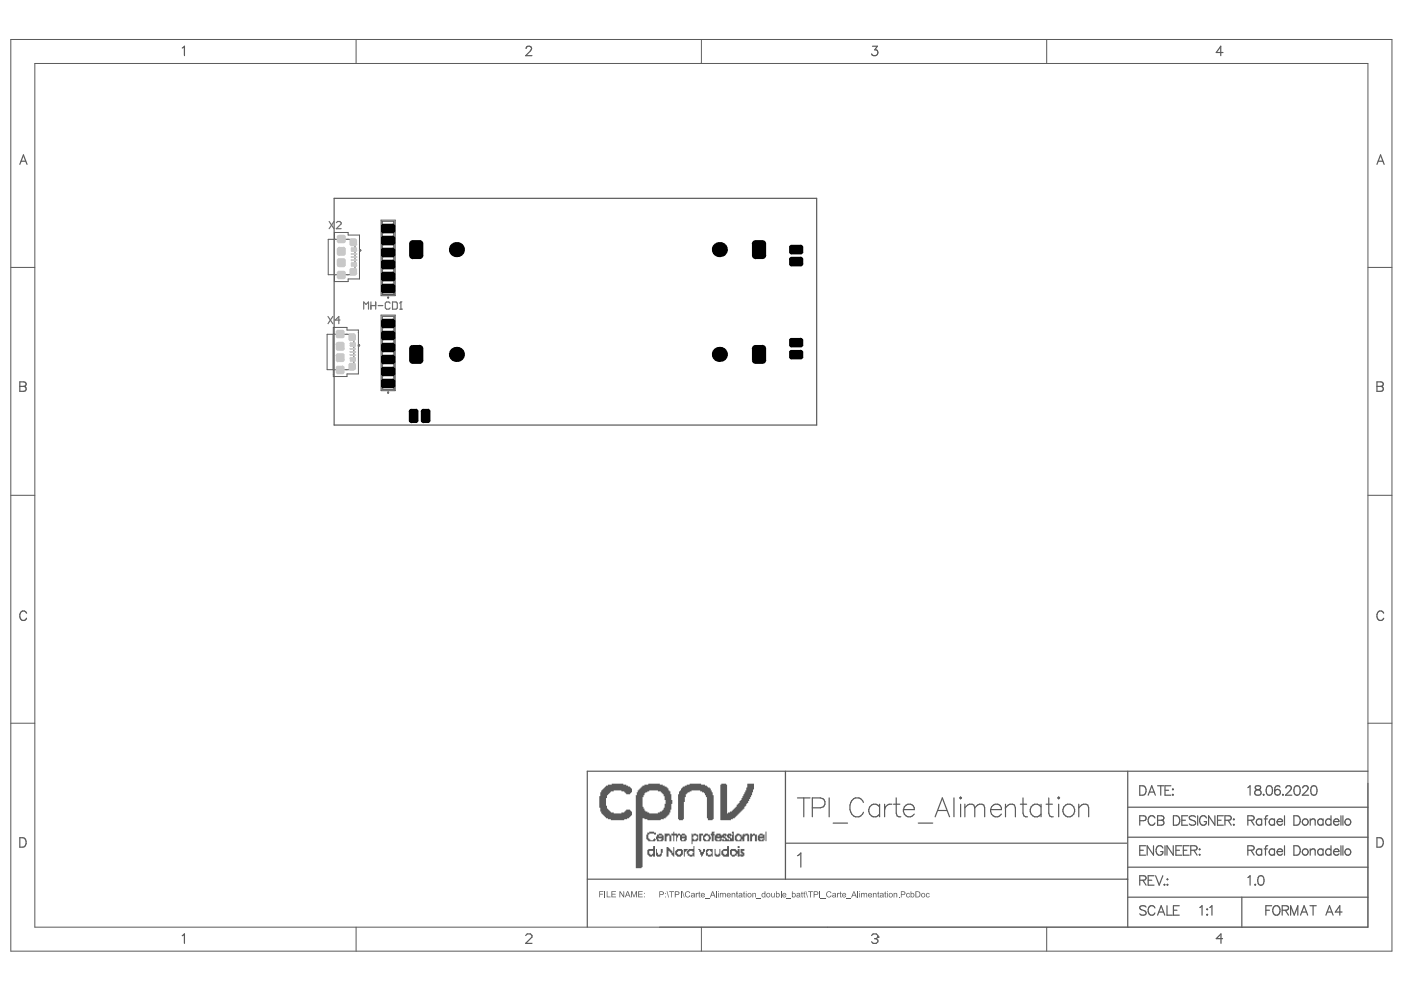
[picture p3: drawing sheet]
<svg xmlns="http://www.w3.org/2000/svg" width="297mm" height="210mm" viewBox="0 0 297 210" stroke-linecap="round" stroke-linejoin="round" font-family="sans-serif">
<g fill="#5a5a5a">
<path d="M156.1 179h.4v.4h-.4z"/>
<path d="M162 176h.2v2h-.2z"/>
<path d="M147.7 179.6h.4v.2h.2v.4h.4v-.6h.5v.6h-.3v.5h-.2v.4h-.2v.2h-.2v-.4h-.2v-.7h-.2v-.4h-.2z"/>
<path d="M140.6 176.4h1v.2l.4 .2v1.2h-.4v-1.2h-.4v.2h-.2v1h-.4z"/>
<path d="M137 176.2h.4v-.2h1v.2h.4v.4h-.4v-.2h-1v.2h-.2v.8h.2l.2 .4h.6l.2-.4h.2l.2 .4h-.2v.2h-1.4v-.2l-.4-.2v-1h.2z"/>
<path d="M158.7 176.4h.4v.2h.2v-.2l.8 .2v1.4h-.4v-1.2h-.4v.2h-.2v1h-.4z"/>
<path d="M138.8 179.6h.2v.8h.2v.5h.4v-.2h.2v-1.1h.4v.8h-.2v.7h-.2v.2h-.8v-.2h-.2z"/>
<path d="M141 179.2h.4l.2 .4h.2v.2l.4 .2v.4h.2v-1.2h.2v2.1h-.2l-.2-.4h-.2v-.5l-.4-.2v-.2h-.2v1.3h-.4z"/>
<path d="M151.2 179.6h.2v1.1h.2v.2h.4v-.2h.2v-1.1h.2v1.5h-.2v.2h-.8v-.2h-.2z"/>
<path d="M152.4 166h.2v-.2h1v.2h.2v6.1h.2v-.2l.8-.2 .2-.4h.2v-.2l.5-.2v-.2h.2v-.4l.4-.2v-.2h.2v-.4l.4-.2v-.4h.2l.2-.8h.2v-.4h.2v-.5h.2v-.6h.2v-.8h1.4v1.2h-.2l-.2 1.3h-.2l-.2 .8h-.2l-.2 .8-.4 .2v.4l-.4 .2v.4h-.2v.2l-.4 .2v.2h-.2v.2h-.2l-.2 .4-.4 .2v.2h-.2l-.2 .4-.9 .2v.2h-2.2z"/>
<path d="M144.1 166.8h.2l.2-.4h.4v-.2h.4v-.2h.6v-.2h2.4v.2h.9v.2h.4l.2 .4h.4l.4 .9a4.9 4.9 0 0 1 .4 3v2.8h-.2v.2h-1v-.4h-.2v-4.4h-.2v-.4h-.2v-.4h-.3v-.2h-.4v-.2h-.4v-.3h-1.8v.3h-.4v.2h-.4v.2l-.4 .2v.6h-.2v1h-.2v3.6h-.2v.2h-.8v-.2h-.2v-3.2a4.5 4.5 0 0 1 .4-2.9h.2z"/>
<path d="M127.2 167.2l.4-.2 .2-.4 .4-.2v-.2h.4v-.2h.8v-.2h2.5v.2h.6v.2l.8 .2 .2 .4h.2v.9h-.2l-.2 .4h-.8l-.2-.4h-.2v-.2h-.6v-.3h-1.7v.3h-.6l-.2 .4h-.2l-.2 .4h-.2v.6h-.2v1.6h.2v.6h.2v.2h.2v.2l.4 .2v.2h.6v.2h1.7v-.2h.6v-.2l.4-.2v-.2h.8v.2l.4 .2v.8h-.2v.2h-.2l-.2 .4h-.4v.2h-.6v.2h-2.9v-.2h-.6v-.2h-.4v-.2h-.2l-.2-.4-.4-.2v-.2h-.2v-.4h-.2v-.8h-.2v-2.4h.2v-.8h.2z"/>
<path d="M160.3 176.8l.4-.2v-.2h.6v.2h.5v1.2h-.2v.2h-1.1v-.2h-.2zM160.7 176.8v.2h.6v-.2zM160.7 177.4l.2 .4h.2v-.2h.5v-.2z"/>
<path d="M139 176.6h.4v-.2h.6v.2l.4 .2v1h-.2v.2h-1.2v-.4h-.2v-.6h.2zM139.4 176.8v.2h.6v-.2zM139.2 177.4l.2 .4h.4v-.2h.2v-.2z"/>
<path d="M146.3 176.4h.2v.2h.2v-.2h.6v.2h.4v1.2h-.2v.2h-1v.6h-.2zM146.7 176.8v.4h-.2v.2h.2v.2l.4 .2 .2-.4h.2v-.4h-.2v-.2z"/>
<path d="M147.9 176.4h.8v.4l.5-.2v-.2h.6v.2h.4v.4h.2v.6h-.2v.4h-1.3v-.2h-.2v-1h-.4v1.2h-.4zM148.9 177.2v.2h.3l.2 .4h.4v-.2h.2v-.6h-.2v-.2h-.4l-.2 .4z"/>
<path d="M155.5 176.8l.4-.2v-.2h.6v.2h.4v.4h.2v-.4h.2v-.2h.2v.2h.2v-.2h.6v.2h.2v1.4h-.4v-1.2h-.4v.2h-.2v1h-.4v-.4h-.2v.4h-1.2v-.2h-.2zM155.9 177v.6h.2v.2h.4v-.2h.2v-.6h-.2v-.2h-.4v.2z"/>
<path d="M142.8 180h.3l.2-.4h1v.2h.2v1.1h-.2l-.2 .4h-.8l-.2-.4h-.3zM143.3 180.2v.5h.2v.2h.4v-.2h.2v-.7h-.6v.2z"/>
<path d="M137 179.8h.2v-.2h1v-.6h.4v2.3h-.4v-.2h-.2v.2h-.6v-.2l-.4-.2zM137.4 180v.7h.2v.2h.4v-.2h.2v-.7z"/>
<path d="M149.4 179.8h.2v-.2h1.2v1.7h-.2v-.2h-.2v.2h-.6v-.2h-.4zM149.6 180.2v.2h.2v.5h.6v-.2h.2v-.5h-.2l-.2-.4-.4 .2v.2z"/>
<path d="M144.7 179.6h.8v.2h.2v-.2h1v-.6h.2v2.3h-.2v-.2h-.2v.2h-.6v-.2h-.4v-.4h-.2v-.7l-.4 .2v1.1h-.2zM145.3 179.8v.2h.2v-.2zM145.7 180.2v.5h.2v.2h.6v-.5h.2l-.2-.4h-.6v.2z"/>
<path d="M154.4 179.8h.2v-.2h1.1v.2l.4 .2v-.4h.4v1.3h.2v-.2l.4 .2v-.2l-.4-.3v-.8h.8v.4h-.4v.2l.4 .2v.7h-.2v.2h-.6v-.2h-.2v.2h-.4v-.6h-.2v.4h-.4v.2h-.7v-.2l-.4-.2zM154.8 180v.9h.7v-.2h.2v-.5h-.2v-.2z"/>
<path d="M142 176.4h.4v-.4h.2v.4h.7v.2h.2v-.2h.4v.2h.4v-.2h.6l.2 .4h.2v1h-.2v.2h-1v-.2h-.2v-1h-.4v.4h-.2v.8h-.2v-1.2h-.5v1.2h-.2v-1.2h-.4zM144.3 176.8v.2h.6v-.2zM144.3 177.4v.4h.4v-.2h.2v-.2z"/>
<path d="M150.6 176h.6v.2h-.2v.2h.2v.4l.4-.2v-.2h.8l.2 .4 .4-.2v-.2h.6v.2h.4v-.2h.6v.2h.4v-.2h-.2v-.4h.4v2h-2.4v-.2h-.2v.2h-1.2v-.2h-.2v-1h-.2v1.2h-.4v-1.2h-.2zM154.2 176.8l.2 .4h.2v.2h.2v-.6h-.2v.2zM153.2 176.8l.2 .4h.2v.2h.2v.2h.4v.2h.2v-.4h-.4v-.2h-.2v-.4h-.2v.2zM151.8 176.8v.2h.4v-.2zM152.6 177.4v.2h.6v.2h.2v-.4h-.4v-.2zM151.6 177.4l.2 .4h.4v-.2h.2v-.2z"/>
<path d="M152.6 180l.4-.2v-.2h.8v-.6h.4v2.3h-1.2v-.2l-.4-.2zM153 180v.7h.2v.2h.4v-.2h.2v-.7z"/>
<path d="M134.9 167.2l.4-.2 .2-.4 .4-.2v-.2h.4v-.2h.9v-.2h2.4v.2h.6v.2h.4v.2h.4l.2 .4h.2v.4l.4 .3v.6h.2v1.2h.2v.8h-.2v1.2h-.2v.6h-.2v.4l-.4 .2v.2h-.2l-.2 .4h-.4v.2h-.6v.2h-2.8v-.2h-.7v-.2h-.4v10.4h-.2v.2h-1.2v-13.4a4.5 4.5 0 0 1 .4-2.8zM136.3 167.9v.4h-.2a5.1 5.1 0 0 0 0 2.8h.2v.4h.2v.2h.5v.2h.4v.2h1.8v-.2l.8-.2 .2-.4h.2v-.4h.2v-.8h.2l-.2-1.6h-.2v-.4l-.4-.2-.2-.4h-.6v-.3h-1.8v.3h-.4v.2h-.5v.2z"/>
</g>
<g fill="none" stroke="#5a5a5a" stroke-width=".25">
<path d="M38.5 10.2l.5-.4v2M111.3 10.3l.4-.5 .7 .2a.62 .62 0 0 1-.2 .8l-1 1h1.3M184.6 9.8h1l-.5 .7a.67 .67 0 0 1 .5 1.1 .67 .67 0 0 1-1.2-.2M258.7 11.1h-1.4l1-1.3v2M4.2 34.8l.8-2 .7 2M4.5 34.1h.9M291.3 34.8l.8-2 .7 2M291.6 34.1h1M4.2 80.8h.8l.4 .2 .1 .4-.5 .4a.52 .52 0 0 1 .5 .5 .52 .52 0 0 1-.5 .5h-.8zM4.2 81.8h.8M291.3 80.8h.9l.4 .2v.4l-.4 .4a.52 .52 0 0 1 .5 .5 .52 .52 0 0 1-.5 .5h-.9zM291.3 81.8h.9"/>
<path d="M5.6 129.8a.74 .74 0 0 0-.8-.5 .74 .74 0 0 0-.6 .7 .88 .88 0 0 0 .2 1 .88 .88 0 0 0 .9 .2l.3-.4M292.7 129.8a.74 .74 0 0 0-.8-.5 .74 .74 0 0 0-.6 .7 .88 .88 0 0 0 .2 1 .88 .88 0 0 0 1 .2l.2-.4M4.2 177.3h.7a1.07 1.07 0 0 1 .7 1 1.07 1.07 0 0 1-.7 1h-.7zM166.2 163.2v22.8M166.2 178.4h72.2M238.6 163.2v33M238.6 177.1h50.8M238.6 170.8h50.8M241.1 166.3h.7a1.07 1.07 0 0 1 .7 1 1.07 1.07 0 0 1-.7 1h-.7zM241.1 173.7h.9a.52 .52 0 0 0 .5-.6 .52 .52 0 0 0-.5-.5h-.9v2M241.1 179.9h.8M242.4 179h-1.3v2h1.3"/>
<path d="M242.9 168.3l.8-2 .7 2M243.2 167.6h1M244 179v2l-1.3-2v2M244.3 173.1a.74 .74 0 0 0-.8-.5 .74 .74 0 0 0-.6 .8 .88 .88 0 0 0 .2 .9 .88 .88 0 0 0 1 .2l.2-.4M244.9 166.3h1.3M244.9 172.6h.9l.3 .2 .1 .4-.4 .4a.52 .52 0 0 1 .5 .5 .52 .52 0 0 1-.5 .5h-.9zM244.9 173.6h.9M245.6 166.3v2M246 179.4a.74 .74 0 0 0-.8-.4 .74 .74 0 0 0-.6 .7 .88 .88 0 0 0 .2 1 .88 .88 0 0 0 .9 .2l.3-.4v-.3h-.5M246.5 179v2M246.5 167.2h.7M247.7 166.3h-1.2v2h1.2"/>
<path d="M248 167h.2zM248 168.2h.2zM248.2 179v2l-1.3-2v2M248.3 172.6h.6a1.07 1.07 0 0 1 .7 1 1.07 1.07 0 0 1-.7 1h-.6zM248.8 179.9h.7M250 179h-1.2v2h1.2M250 173.6h.8M250.4 179.9h.7M251.3 172.6h-1.3v2h1.3M251.6 179h-1.2v2h1.2M251.9 179.9l1.2-.1 .2-.3-.1-.4-.4-.1h-.9v2M252.6 179.9l.7 1.1"/>
<path d="M252.9 172.9a.75 .75 0 0 0-.7-.3 .75 .75 0 0 0-.6 .5l.2 .3 .8 .3a.49 .49 0 0 1 .3 .3 .49 .49 0 0 1-.1 .5 .92 .92 0 0 1-1.2-.2M253.4 172.6v2M253.7 179.7h.2zM255.2 173.1a.74 .74 0 0 0-.8-.5 .74 .74 0 0 0-.6 .8 .87 .87 0 0 0 .2 .9 .87 .87 0 0 0 1 .2l.2-.4v-.3h-.4M257 172.6v2l-1.3-2v2M257.6 173.6h.7M258.8 172.6h-1.2v2h1.2M259.2 173.6l1.1-.1 .2-.3-.1-.4-.4-.2h-.8v2M259.8 173.6l.7 1M260.9 173.4h.2zM260.9 174.5h.2zM264 166.6l.5-.3v2"/>
<path d="M264 173.6l1.1-.1 .2-.3-.1-.4-.3-.2h-.9v2M264 179.9l1.1-.1 .2-.3-.1-.4-.3-.1h-.9v2M264.7 173.6l.6 1M264.7 179.9l.6 1.1M265.7 166.4a.4 .4 0 0 0 .1 .6 .72 .72 0 0 1 .9 .3 .72 .72 0 0 1-.1 .9 .81 .81 0 0 1-1.1-.3 .99 .99 0 0 1 1.1-1l.1-.3a.75 .75 0 0 0-1-.2zM266.9 173.6a.64 .64 0 0 0-.9-.1 .64 .64 0 0 0 0 .9 .64 .64 0 0 0 .9-.1M266.9 179.9a.64 .64 0 0 0-.9-.1 .64 .64 0 0 0 0 1 .64 .64 0 0 0 .9-.1M266.9 173.3v1.3M266.9 179.6v1.4M267.2 168.2h.2zM267.5 173.3h.6M267.5 179.6h.6"/>
<path d="M268.2 166.4a.65 .65 0 0 1 .9 .2 1.01 1.01 0 0 1-.7 1.7 1.28 1.28 0 0 1-.2-1.9zM268.2 172.6l-.4 .1-.1 .3v1.6M268.2 179l-.4 .1-.1 .2v1.7M269.6 173.3v1.3M269.6 179.6v1.4M269.6 173.6a.64 .64 0 0 0-.9-.1 .64 .64 0 0 0 0 .9 .64 .64 0 0 0 .9-.1M269.6 179.9a.64 .64 0 0 0-.9-.1 .64 .64 0 0 0 0 1 .64 .64 0 0 0 .9-.1M270.2 173.8a.63 .63 0 0 0 .4 .8 .63 .63 0 0 0 .7-.3M270.3 173.6a.55 .55 0 0 1 .6-.3 .55 .55 0 0 1 .4 .5h-1.1zM270.3 179.9a.55 .55 0 0 1 .6-.3 .55 .55 0 0 1 .4 .6h-1.1zM270.8 166.6a.59 .59 0 0 0-.9-.2l-.1 .2-.1 1M271.3 168.2h.2z"/>
<path d="M271.8 172.6v2M271.8 179v2M272.1 166.7l.3-.4 .7 .2a.62 .62 0 0 1-.2 .8l-.9 1h1.3M273.7 172.6h.7a1.07 1.07 0 0 1 .7 1 1.07 1.07 0 0 1-.7 1h-.7zM273.7 179h.7a1.07 1.07 0 0 1 .7 1 1.07 1.07 0 0 1-.7 1h-.7zM274 166.4a.65 .65 0 0 1 1 .2 1.01 1.01 0 0 1-.7 1.7 1.28 1.28 0 0 1-.3-1.9zM275.6 166.7l.4-.4 .7 .2a.62 .62 0 0 1-.2 .8l-1 1h1.4M277.2 173.7l.5-.4 .5 .1v1.2M277.2 173.3v1.3M277.2 179.6v1.4M277.6 166.4a.65 .65 0 0 1 .9 .2 1.01 1.01 0 0 1-.6 1.7 1.28 1.28 0 0 1-.3-1.9zM279.9 173.6a.64 .64 0 0 0-.9-.1 .64 .64 0 0 0 0 .9 .64 .64 0 0 0 .9-.1"/>
<path d="M279.9 179.9a.64 .64 0 0 0-.9-.1 .64 .64 0 0 0 0 1 .64 .64 0 0 0 .9-.1M279.9 173.3v1.3M279.9 179.6v1.4M281.6 179.9a.64 .64 0 0 0-.9-.1 .64 .64 0 0 0 0 1 .64 .64 0 0 0 .9-.1M281.6 173.6a.64 .64 0 0 0-.9-.1 .64 .64 0 0 0 0 .9 .64 .64 0 0 0 .9-.1M281.6 172.6v2M281.6 179v2M282.1 173.8a.63 .63 0 0 0 .4 .8 .63 .63 0 0 0 .8-.3M282.2 173.6a.55 .55 0 0 1 .7-.3 .55 .55 0 0 1 .4 .5h-1.2zM282.2 179.9a.55 .55 0 0 1 .7-.3 .55 .55 0 0 1 .4 .6h-1.2zM283.7 172.6v2M283.7 179v2"/>
<path d="M284.1 172.6v2M284.1 179v2M289.4 163.2h-165.1v33M291.3 177.3h.7a1.07 1.07 0 0 1 .7 1 1.07 1.07 0 0 1-.7 1h-.7zM38.5 198l.5-.4v2M111.2 197.9l.3-.3h.7l.3 .3v.4l-1.3 1.3h1.3M124.3 186h114.3M168.7 181.1l.7-.6v3M184.4 197.9l.3-.3h.7l.3 .3v.4M185.1 198.6h.3M185.4 198.6l.3 .3v.4l-.3 .3h-.7l-.3-.3M185.7 198.3h.1"/>
<path d="M185.7 198.3l-.3 .3M238.6 189.8h50.8M238.6 183.5h50.8M241.1 186.3l1.2-.1 .2-.3-.1-.4-.4-.2h-.9v2M241.8 186.3l.7 1M242.5 191.9a.75 .75 0 0 0-.8-.3 .75 .75 0 0 0-.6 .5l.2 .3 .8 .3a.49 .49 0 0 1 .3 .4 .49 .49 0 0 1-.1 .5 .92 .92 0 0 1-1.2-.2M242.9 186.3h.8M244.2 185.3h-1.3v2h1.3M244.3 192.1a.74 .74 0 0 0-.8-.5 .74 .74 0 0 0-.6 .8 .88 .88 0 0 0 .2 1 .88 .88 0 0 0 1 .2l.2-.4M244.5 185.3l.7 2 .8-2M244.9 193.6l.8-2 .7 2M245.2 193h.9"/>
<path d="M246.4 187.1v.2zM246.9 191.6v2h1.1M246.9 186.1h.2zM246.9 187.2h.2zM248.3 192.6h.7M249.5 191.6h-1.2v2h1.2M253.7 180.9h.2zM253.8 192l.5-.4v2M255.3 192.4h.2zM255.3 193.6h.2zM255.9 192l.5-.4v2M258.7 198.6h-1.4l1-1v2"/>
<path d="M262.7 189.8v6.4M264 185.7l.5-.4v2M265.5 187.2h.2zM266.4 185.4a.65 .65 0 0 1 .9 .3 1.29 1.29 0 0 1-.4 1.6h-.2a1.28 1.28 0 0 1-.3-1.9zM267.8 192.6h.8M269 191.6h-1.2v2M269.7 191.7a.96 .96 0 0 1 1.1 .5 .96 .96 0 0 1-.2 1.2 .74 .74 0 0 1-.8 .2 .74 .74 0 0 1-.5-.7 1.21 1.21 0 0 1 .4-1.2zM270.2 180.2a.63 .63 0 0 0 .4 .7 .63 .63 0 0 0 .7-.2M271.3 192.6l1.1-.1 .2-.3-.1-.4-.4-.2h-.8v2M271.9 192.6l.7 1M273.1 193.6v-2l.7 2 .8-2v2M275.1 193.6l.8-2 .8 2"/>
<path d="M275.4 193h1M277.1 191.6h1.4M277.2 180l.5-.4 .5 .1v1.3M277.8 191.6v2M280.5 193.6l.8-2 .7 2M280.8 193h1M282.1 180.2a.63 .63 0 0 0 .4 .7 .63 .63 0 0 0 .8-.2M283.9 193h-1.4l1-1.4v2"/>
<circle cx="270.3" cy="167.6" r=".62"/>
<circle cx="276.1" cy="174" r=".65"/>
<circle cx="285.1" cy="174" r=".66"/>
<circle cx="276.1" cy="180.3" r=".65"/>
<circle cx="285.1" cy="180.3" r=".66"/>
</g>
<g fill="none" stroke="#5a5a5a" stroke-width=".21">
<path d="M2.3 8.4h292.2v192.9h-292.2zM7.4 13.4h282v182.8h-282zM75.3 8.4v5M148.4 8.4v5M221.4 8.4v5M2.3 56.6h5.1M80.6 46.6h3v16h-3zM289.4 56.6h5.1M80.6 66.7h3v16h-3zM2.3 104.8h5.1M289.4 104.8h5.1M2.3 153h5.1"/>
<path d="M289.4 153h5.1M75.3 196.2v5.1M148.4 196.2v5.1M221.4 196.2v5.1"/>
</g>
<g fill="#5a5a5a">
<path d="M126.8 188.6h.9v.1h-.8v.4h.7v.2h-.7v.6h-.1z"/>
<path d="M127.9 188.6h.2v1.3h-.2z"/>
<path d="M128.4 188.6h.1v1.1h.7v.2h-.8z"/>
<path d="M129.4 188.6h.9v.1h-.8v.4h.7v.2h-.7v.4h.8v.2h-.9z"/>
<path d="M131.1 188.6h.1l.7 1v-1h.2v1.3h-.2l-.7-1.1v1.1h-.1z"/>
<path d="M133.5 188.6h.3l.4 1.1 .3-1.1h.3v1.3h-.2v-1.1l-.4 1.1h-.1l-.4-1.1v1.1h-.2z"/>
<path d="M135 188.6h1v.1h-.8v.4h.7v.2h-.7v.4h.8v.2h-1z"/>
<path d="M132.8 188.7l-.2 .6h.4zM132.7 188.6h.2l.5 1.3h-.2l-.1-.4h-.6l-.1 .4h-.2z"/>
<path d="M136.2 188.9h.2v.2h-.2zM136.2 189.7h.2v.2h-.2z"/>
</g>
<g fill="none" stroke="#5a5a5a" stroke-width=".25">
<path d="M168.7 168.8h2.7M170 168.8v4M171.9 170.9h1.7a1.05 1.05 0 0 0 1-1 1.05 1.05 0 0 0-1-1.1h-1.7v4M175.4 168.8v4M176.3 174.2h3M182.7 169.8a1.47 1.47 0 0 0-1.7-1 1.47 1.47 0 0 0-1.2 1.6 1.84 1.84 0 0 0 1.9 2.4l.8-.5 .2-.4M186.1 170.7a1.32 1.32 0 0 0-2.3 .4 1.32 1.32 0 0 0 1.5 1.7l.8-.5M186.1 170.2v2.6M187.2 170.2v2.6M188.7 170.2a1.29 1.29 0 0 0-1.5 1.1M189 170.2h1.4M189.6 168.8v3.3l.2 .5 .8 .2"/>
<path d="M191.1 171.3a1.26 1.26 0 0 0 .8 1.4 1.26 1.26 0 0 0 1.5-.4M191.3 170.7a1.1 1.1 0 0 1 1.3-.5 1.1 1.1 0 0 1 .8 1.1h-2.3zM194.3 174.2h3M197.8 172.8l1.6-4 1.5 4M198.4 171.5h1.9M201.8 168.8v4M203 168.8l.2-.2 .2 .2-.2 .2zM203.2 170.2v2.6M204.1 170.9l1-.7h.6l.3 .2 .2 .5M204.1 170.2v2.6M206.2 170.9l1-.7h.6l.3 .2 .2 .5v1.9M206.2 170.9v1.9"/>
<path d="M209.6 171.3a1.26 1.26 0 0 0 .7 1.4 1.26 1.26 0 0 0 1.6-.4M209.8 170.7a1.1 1.1 0 0 1 1.3-.5 1.1 1.1 0 0 1 .8 1.1h-2.3zM212.7 170.9l1-.7h.5l.4 .2 .2 .5v1.9M212.7 170.2v2.6M215.9 170.2h1.3M216.4 168.8v3.3l.2 .5 .8 .2M220.2 170.7a1.32 1.32 0 0 0-2.2 .4 1.32 1.32 0 0 0 1.5 1.7l.7-.5M220.2 170.2v2.6M221.3 170.2h1.3M221.9 168.8v3.3l.2 .5 .7 .2M223.8 168.8l.2-.2 .2 .2-.2 .2zM224 170.2v2.6"/>
<path d="M225.1 170.7a1.28 1.28 0 0 1 1.8-.1 1.28 1.28 0 0 1 0 1.8 1.28 1.28 0 0 1-1.8-.1l-.2-.6zM228.2 170.9l1-.7h.6l.3 .2 .2 .5v1.9M228.2 170.2v2.6"/>
</g>
<g fill="#5a5a5a">
<path d="M141 188.6h.2l.3 1.3h-.1z"/>
<path d="M141.6 188.6h1v.1h-.4v1.2h-.2v-1.2h-.4z"/>
<path d="M144 188.6h.2v1.3h-.2z"/>
<path d="M144.3 188.6h.2l.3 1.3h-.1z"/>
<path d="M145 188.8l.3-.2 .6 .1 .1 .3h-.2l-.1-.2-.2-.1-.4 .4v.4l.2 .2h.4l.2-.3 .2 .1-.3 .3-.4 .1-.3-.2-.2-.4z"/>
<path d="M147.2 189h.2v.1l.2-.2 .1 .1-.3 .2v.7h-.2z"/>
<path d="M147.9 188.7l.1-.1v.4h.2l-.2 .1v.6l.2 .2-.3-.1v-.7h-.2z"/>
<path d="M149.2 190.1h1v.1h-1z"/>
<path d="M151.5 188.6h.2v1.3h-.2z"/>
<path d="M152.3 189l.2 .1 .3-.2 .2 .2 .2-.2 .3 .1 .1 .9h-.2l-.1-.8-.3 .1v.7h-.1l-.1-.8h-.2l-.1 .8h-.2z"/>
<path d="M154.8 189l.7 .1 .1 .8h-.2l-.1-.8h-.3l-.1 .8h-.1z"/>
<path d="M155.8 188.7l.2-.1v.4h.1l-.1 .1v.6l.2 .2-.4-.1-.1-.7z"/>
<path d="M157.3 188.7l.2-.1v.4h.1l-.1 .1v.6l.2 .2-.4-.1-.1-.7z"/>
<path d="M159.2 189l.1 .1 .3-.2 .3 .1v.9h-.1l-.1-.8-.3 .1-.1 .7h-.1z"/>
<path d="M160 190.1h1.1v.1h-1.1z"/>
<path d="M163.2 189h.1l.1 .8 .3-.1 .1-.7h.1v.9l-.1-.2-.3 .2-.3-.1z"/>
<path d="M165.2 188.6h.1v1.3h-.1z"/>
<path d="M166.4 190.1h1v.1h-1z"/>
<path d="M169.6 188.7l.1-.1v.4h.2l-.2 .1v.6l.2 .2-.3-.1v-.7h-.1z"/>
<path d="M170.1 188.7l.1-.1v.4h.2l-.2 .1v.5l.2 .3-.3-.1-.1-.7z"/>
<path d="M170.4 188.6h.1l.4 1.3h-.1z"/>
<path d="M171 188.6h1v.1h-.4v1.2h-.2v-1.2h-.4z"/>
<path d="M173.4 188.6h.1v1.3h-.1z"/>
<path d="M173.7 190.1h1v.1h-1z"/>
<path d="M174.9 188.8l.5-.2 .4 .1 .1 .3h-.2l-.1-.2-.4-.1-.2 .5v.3l.2 .2h.4l.2-.3 .1 .1-.2 .3-.4 .1-.3-.1-.2-.5z"/>
<path d="M177.1 189h.2v.1l.1-.2 .2 .1-.3 .2v.7h-.2z"/>
<path d="M177.7 188.7l.2-.1v.4h.2l-.2 .1v.6h.2v.2l-.4-.1v-.7h-.1z"/>
<path d="M179.1 190.1h1v.1h-1z"/>
<path d="M181.4 188.6h.1v1.3h-.1z"/>
<path d="M182.2 189l.2 .1 .2-.2 .3 .2 .2-.2 .3 .1 .1 .9h-.2l-.1-.8-.3 .1v.7h-.2v-.8h-.3v.8h-.2z"/>
<path d="M184.7 189l.1 .1 .3-.2 .3 .1v.9h-.1l-.1-.8h-.3v.8h-.2z"/>
<path d="M185.7 188.7l.2-.1v.4h.1l-.1 .1v.6l.1 .2-.3-.1v-.7h-.1z"/>
<path d="M187.2 188.7l.2-.1v.4h.1l-.1 .1v.6l.1 .2-.3-.1-.1-.7z"/>
<path d="M189.1 189l.7 .1v.8h-.1l-.1-.8-.3 .1-.1 .7h-.1z"/>
<path d="M190.1 189.7h.2v.2h-.2z"/>
<path d="M191.8 189.1l.3-.2 .3 .2 .1 .1-.5-.1-.1 .3v.3l.2 .1 .4-.2-.1 .2h-.6z"/>
<path d="M195.9 189.2l.4-.3 .3 .1 .1 .2-.5-.1-.1 .4 .2 .3 .4-.2-.1 .2-.3 .1-.3-.1z"/>
<path d="M139.6 188.7v.5h.6v-.4zM139.5 188.6h.7l.3 .3-.2 .4-.7 .1v.5h-.1z"/>
<path d="M140.7 189h.2v.1h-.2zM140.7 189.7h.2v.2h-.2z"/>
<path d="M143 188.7v.5l.5-.1v-.3zM142.8 188.6h.7l.2 .2-.1 .5-.6 .1v.5h-.2z"/>
<path d="M146.4 189.6v.1l.2 .1 .2-.4zM146.3 189.1l.3-.2 .3 .1 .1 .9-.2-.1-.3 .1-.3-.1 .1-.4 .5-.1-.1-.2-.5 .1z"/>
<path d="M148.5 189.1l-.1 .2h.6l-.2-.2zM148.4 189.1l.3-.2 .3 .2 .1 .4h-.7l.1 .2 .2 .1 .4-.2-.2 .3-.5-.1-.1-.4z"/>
<path d="M150.8 188.8l-.2 .6h.4zM150.7 188.6h.2l.5 1.3h-.2l-.1-.4h-.6l-.1 .4h-.2z"/>
<path d="M151.9 188.6h.2v.2h-.2zM151.9 189h.2v.9h-.2z"/>
<path d="M154 189.2l-.1 .1h.5l-.1-.2zM153.9 189.1l.3-.2 .3 .2 .1 .4h-.7l.3 .3 .4-.2-.1 .2h-.6l-.1-.5z"/>
<path d="M156.4 189.6v.1l.2 .1 .3-.2v-.2zM156.3 189.1l.3-.2 .4 .1 .1 .9-.2-.1-.3 .1-.3-.1v-.3l.6-.2-.1-.2-.5 .1z"/>
<path d="M157.8 188.6h.1v.2h-.1zM157.8 189h.1v.9h-.1z"/>
<path d="M158.3 189.4a.31 .31 0 0 0 .6 0 .31 .31 0 0 0-.6 0zM158.1 189.4a.47 .47 0 0 1 .9 0 .47 .47 0 0 1-.9 0z"/>
<path d="M161.2 189.1l.3-.2 .3 .2v-.5h.1v1.3l-.7-.1-.1-.3zM161.2 189.4a.35 .35 0 0 0 .7 0 .35 .35 0 0 0-.7 0z"/>
<path d="M162.2 189.4a.35 .35 0 0 0 .7 0 .35 .35 0 0 0-.7 0zM162.1 189.4a.47 .47 0 0 1 .9 0 .47 .47 0 0 1-.9 0z"/>
<path d="M164.4 189.2l-.1 .5 .4 .1 .1-.6-.2-.1zM164.2 188.6h.1v.5l.4-.1 .3 .2-.2 .7-.5-.1-.1 .1z"/>
<path d="M165.7 189.2v.1h.5l-.2-.2zM165.6 189.1l.3-.2 .4 .2 .1 .4h-.7l.2 .3 .5-.2-.2 .2h-.6z"/>
<path d="M167.8 189.2l-.1 .4 .3 .2 .2-.2v-.4zM167.5 188.6h.2v.5l.3-.2 .3 .3v.4l-.2 .3-.4-.1-.2 .1z"/>
<path d="M168.7 189.6v.2h.3l.1-.4zM168.6 189.1l.3-.2 .4 .2 .1 .8-.3-.1-.3 .1-.2-.1v-.4l.5-.1v-.2l-.6 .1z"/>
<path d="M172.3 188.7v.5h.6v-.4zM172.1 188.6h.8l.2 .3-.1 .4-.7 .1v.5h-.2z"/>
<path d="M176.2 189.6l.1 .2h.2l.2-.4zM176.1 189.1l.4-.2 .3 .1 .1 .9-.2-.1-.3 .1-.3-.1 .1-.4 .5-.1-.1-.2-.5 .1z"/>
<path d="M178.4 189.1l-.1 .2h.6l-.2-.2zM178.3 189.1l.2-.2 .4 .2 .1 .4h-.7l.1 .2 .2 .1 .4-.2-.2 .3-.6-.1z"/>
<path d="M180.7 188.7l-.2 .7h.4zM180.6 188.6h.2l.5 1.3h-.2l-.2-.4h-.5l-.1 .4h-.2z"/>
<path d="M181.8 188.6h.2v.2h-.2zM181.8 189h.2v.9h-.2z"/>
<path d="M183.9 189.1l-.1 .2h.5l-.1-.2zM183.8 189.1l.3-.2 .3 .2 .1 .4h-.7l.3 .3 .4-.2-.2 .2-.3 .1-.3-.2-.1-.4z"/>
<path d="M186.3 189.6l.1 .2h.1l.3-.4zM186.2 189.1l.3-.2 .4 .1 .1 .9-.2-.1-.3 .1-.3-.1v-.4l.6-.1-.1-.2-.6 .1z"/>
<path d="M187.7 188.6h.1v.2h-.1zM187.7 189h.1v.9h-.1z"/>
<path d="M188.2 189.4a.32 .32 0 0 0 .6 0 .32 .32 0 0 0-.6 0zM188 189.4a.47 .47 0 0 1 .9 0 .47 .47 0 0 1-.9 0z"/>
<path d="M190.7 188.7v.5h.6v-.4zM190.6 188.6h.7l.3 .3-.2 .4-.7 .1v.5h-.1z"/>
<path d="M192.9 189.2l-.1 .5 .3 .1 .2-.5-.2-.2zM192.7 188.6h.1v.5l.3-.2 .3 .3v.5l-.2 .2-.4-.1-.1 .1z"/>
<path d="M193.8 188.7v1h.6l.2-.3-.1-.5zM193.7 188.6h.7l.3 .3v.4l-.2 .5-.8 .1z"/>
<path d="M195 189.4a.31 .31 0 0 0 .6 0 .31 .31 0 0 0-.6 0zM194.9 189.4a.47 .47 0 0 1 .9 0 .47 .47 0 0 1-.9 0z"/>
</g>
<g fill="none" stroke="#5a5a5a" stroke-width=".21">
<path d="M69.4 50.6h5.7v7.5h-5.7zM70.8 49.2h2.9v.5h2.4v9.3h-2.4v.6h-2.9zM80.8 46.8h2.5l.1 15.5h-2.5zM80.9 46.8v15.5M69.2 70.7h5.7v7.5h-5.7zM70.5 69.3h2.9v.5h2.4v9.3h-2.4v.6h-2.9zM80.9 66.9h2.5v15.5h-2.5zM83.4 66.9v15.5"/>
<circle cx="82.1" cy="63" r=".1"/>
<circle cx="82.1" cy="83.1" r=".1"/>
</g>
<path d="M70.7 42h102.1v47.9h-102.1z" fill="none" stroke="#5a5a5a" stroke-width=".25"/>
<g fill="none" stroke="#5a5a5a" stroke-width=".3">
<circle cx="76.2" cy="53" r=".1"/>
<circle cx="75.9" cy="73.1" r=".1"/>
</g>
<g fill="none" stroke="#707070" stroke-width=".21">
<path d="M71 50.6h-.2v7.5h.2M73.4 50.6h.3M73.4 58.1h.3M75.1 52.6v.1M75.1 56.1v.1M70.8 70.7h-.3v7.5h.3M73.1 78.2h.4M73.1 70.7h.4M74.9 72.7v.1M74.9 76.2v.1M80.9 66.9h2.5v15.5h-2.5z"/>
<circle cx="82.1" cy="83.1" r=".1"/>
</g>
<g fill="none" stroke="#707070" stroke-width=".25">
<path d="M69.6 46.9l1.1 1.5M70.7 46.9l-1.1 1.5M71.2 47.1l.2-.2h.5l.3 .2v.3l-1 1h1M69.4 67l1 1.5M70.4 67l-1 1.5M71.9 67.7h-1l.8-.7v1.5M76.9 65.4v-1.5l.6 .5 .5-.5v1.5M78.5 63.9v1.5M78.5 64.7h1M79.5 63.9v1.5M80 64.7h1M82.5 64.2l-.2-.3h-.5l-.3 .3v1l.3 .2h.5l.2-.2"/>
<path d="M83 63.9h.8l.3 .3v1l-.3 .2h-.8zM84.6 65.4h.5M84.8 63.9h.1M84.8 63.9v1.5M84.8 63.9l-.2 .3"/>
</g>
<g fill="none" stroke="#707070" stroke-width=".3">
<circle cx="76.2" cy="53" r=".1"/>
<circle cx="75.9" cy="73.1" r=".1"/>
</g>
<g fill="#000">
<path d="M80.6 52.9l.5-.5h2l.5 .5v1l-.5 .5h-2l-.5-.5z" fill-rule="evenodd"/>
<path d="M80.6 55.5l.5-.5h2l.5 .5v1l-.5 .5h-2l-.5-.5z" fill-rule="evenodd"/>
<path d="M80.6 47.8l.5-.5h2l.5 .5v1.1l-.5 .5h-2l-.5-.5z" fill-rule="evenodd"/>
<path d="M80.6 50.4l.5-.5h2l.5 .5v1l-.5 .5h-2l-.5-.5z" fill-rule="evenodd"/>
<path d="M80.6 58l.5-.5h2l.5 .5v1l-.5 .5h-2l-.5-.5z" fill-rule="evenodd"/>
<path d="M86.6 51.6l.7-.8h1.5l.8 .8v2.5l-.8 .7h-1.5l-.7-.7z" fill-rule="evenodd"/>
<path d="M159.1 51.6l.7-.8h1.5l.8 .8v2.5l-.8 .7h-1.5l-.7-.7z" fill-rule="evenodd"/>
<path d="M166.9 54.8l.5-.5h2l.5 .5v1.1l-.5 .5h-2l-.5-.5z" fill-rule="evenodd"/>
<path d="M166.9 52.3l.5-.5h2l.5 .5v1l-.5 .5h-2l-.5-.5z" fill-rule="evenodd"/>
<path d="M80.6 78.1l.5-.5h2l.5 .5v1l-.5 .5h-2l-.5-.5z" fill-rule="evenodd"/>
<path d="M80.6 68l.5-.5h2l.5 .5v1l-.5 .5h-2l-.5-.5z" fill-rule="evenodd"/>
<path d="M80.6 70.5l.5-.5h2l.5 .5v1l-.5 .5h-2l-.5-.5z" fill-rule="evenodd"/>
<path d="M80.6 73l.5-.5h2l.5 .5v1l-.5 .5h-2l-.5-.5z" fill-rule="evenodd"/>
<path d="M80.6 75.6l.5-.5h2l.5 .5v1l-.5 .5h-2l-.5-.5z" fill-rule="evenodd"/>
<path d="M80.6 60.5l.5-.5h2l.5 .5v1.1l-.5 .5h-2l-.5-.5z" fill-rule="evenodd"/>
<path d="M86.6 73.7l.7-.7h1.5l.8 .7v2.5l-.8 .8h-1.5l-.7-.8z" fill-rule="evenodd"/>
<path d="M159.1 73.7l.7-.7h1.5l.8 .7v2.5l-.8 .8h-1.5l-.7-.8z" fill-rule="evenodd"/>
<path d="M166.9 72l.5-.5h2l.5 .5v1l-.5 .5h-2l-.5-.5z" fill-rule="evenodd"/>
<path d="M166.9 74.5l.5-.5h2l.5 .5v1l-.5 .5h-2l-.5-.5z" fill-rule="evenodd"/>
<path d="M80.6 80.6l.5-.5h2l.5 .5v1l-.5 .5h-2l-.5-.5z" fill-rule="evenodd"/>
<path d="M86.5 87l.5-.5h1l.5 .5v2l-.5 .5h-1l-.5-.5z" fill-rule="evenodd"/>
<path d="M89 87l.5-.5h1.1l.5 .5v2l-.5 .5h-1.1l-.5-.5z" fill-rule="evenodd"/>
</g>
<g fill="#000">
<path d="M80.6 52.9h.5zM80.7 52.7l.4-.3v.5h-.5z"/>
<path d="M81.1 53.9v.5zM80.6 53.9h.5v.5h-.2z"/>
<path d="M80.6 55.5h.5zM80.7 55.2l.4-.2v.5h-.5z"/>
<path d="M81.1 56.5v.5zM80.6 56.5h.5v.5l-.2-.1z"/>
<path d="M80.6 47.8h.5zM80.7 47.6l.4-.3v.5h-.5z"/>
<path d="M81.1 48.9v.5zM80.6 48.9h.5v.5l-.2-.1z"/>
<path d="M80.6 50.4h.5zM80.7 50.1l.4-.2v.5h-.5z"/>
<path d="M81.1 51.4v.5zM80.6 51.4h.5v.5l-.2-.1z"/>
<path d="M80.6 58h.5zM80.7 57.7l.4-.2v.5h-.5z"/>
<path d="M81.1 59v.5zM80.6 59h.5v.5l-.4-.2z"/>
<path d="M83.1 53.9h.5zM83.1 53.9h.5l-.2 .5h-.3z"/>
<path d="M83.1 52.4v.5zM83.1 52.4l.5 .3v.2h-.5z"/>
<path d="M83.1 56.5h.5zM83.1 56.5h.5l-.2 .4-.3 .1z"/>
<path d="M83.1 55v.5zM83.1 55h.3l.2 .5h-.5z"/>
<path d="M83.1 48.9h.5zM83.1 48.9h.5l-.2 .4-.3 .1z"/>
<path d="M83.1 47.3v.5zM83.1 47.3l.3 .1 .2 .4h-.5z"/>
<path d="M83.1 51.4h.5zM83.1 51.4h.5l-.2 .4-.3 .1z"/>
<path d="M83.1 49.9v.5zM83.1 49.9h.3l.2 .5h-.5z"/>
<path d="M83.1 59h.5zM83.1 59h.5v.3l-.5 .2z"/>
<path d="M83.1 57.5v.5zM83.1 57.5l.3 .1 .2 .4h-.5z"/>
<path d="M86.6 51.6h.7zM86.8 51l.5-.2v.8h-.7z"/>
<path d="M87.3 54.1v.7zM86.6 54.1h.7v.7a.75 .75 0 0 1-.7-.7z"/>
<path d="M88.8 54.1h.8zM88.8 54.1h.8a.75 .75 0 0 1-.8 .7z"/>
<path d="M88.8 50.8v.8zM88.8 50.8a.75 .75 0 0 1 .8 .8h-.8z"/>
<path d="M159.1 51.6h.7zM159.3 51l.5-.2v.8h-.7z"/>
<path d="M159.8 54.1v.7zM159.1 54.1h.7v.7a.75 .75 0 0 1-.7-.7z"/>
<path d="M161.3 54.1h.8zM161.3 54.1h.8a.75 .75 0 0 1-.8 .7z"/>
<path d="M161.3 50.8v.8zM161.3 50.8a.75 .75 0 0 1 .8 .8h-.8z"/>
<path d="M166.9 54.8h.5zM167 54.6l.4-.3v.5h-.5z"/>
<path d="M167.4 55.9v.5zM166.9 55.9h.5v.5l-.2-.1z"/>
<path d="M166.9 52.3h.5zM167 52.1l.4-.3v.5h-.5z"/>
<path d="M167.4 53.3v.5zM166.9 53.3h.5v.5h-.2z"/>
<path d="M169.4 55.9h.5zM169.4 55.9h.5v.2l-.5 .3z"/>
<path d="M169.4 54.3v.5zM169.4 54.3l.5 .3v.2h-.5z"/>
<path d="M169.4 53.3h.5zM169.4 53.3h.5v.3l-.5 .2z"/>
<path d="M169.4 51.8v.5zM169.4 51.8l.5 .3v.2h-.5z"/>
<path d="M80.6 78.1h.5zM80.7 77.9l.4-.3v.5h-.5z"/>
<path d="M81.1 79.1v.5zM80.6 79.1h.5v.5l-.4-.2z"/>
<path d="M80.6 68h.5zM80.7 67.7l.4-.2v.5h-.5z"/>
<path d="M81.1 69v.5zM80.6 69h.5v.5l-.2-.1z"/>
<path d="M80.6 70.5h.5zM80.7 70.2l.4-.2v.5h-.5z"/>
<path d="M81.1 71.5v.5zM80.6 71.5h.5v.5l-.2-.1z"/>
<path d="M80.6 73h.5zM80.7 72.8l.4-.3v.5h-.5z"/>
<path d="M81.1 74v.5zM80.6 74h.5v.5h-.2z"/>
<path d="M80.6 75.6h.5zM80.7 75.3l.4-.2v.5h-.5z"/>
<path d="M81.1 76.6v.5zM80.6 76.6h.5v.5l-.2-.1z"/>
<path d="M80.6 60.5h.5zM80.7 60.3l.4-.3v.5h-.5z"/>
<path d="M81.1 61.6v.5zM80.6 61.6h.5v.5l-.2-.1z"/>
<path d="M83.1 61.6h.5zM83.1 61.6h.5l-.2 .4-.3 .1z"/>
<path d="M83.1 60v.5zM83.1 60l.3 .1 .2 .4h-.5z"/>
<path d="M83.1 79.1h.5zM83.1 79.1h.5v.3l-.5 .2z"/>
<path d="M83.1 77.6v.5zM83.1 77.6l.3 .1 .2 .4h-.5z"/>
<path d="M83.1 69h.5zM83.1 69h.5l-.2 .4-.3 .1z"/>
<path d="M83.1 67.5v.5zM83.1 67.5h.3l.2 .5h-.5z"/>
<path d="M83.1 71.5h.5zM83.1 71.5h.5l-.2 .4-.3 .1z"/>
<path d="M83.1 70v.5zM83.1 70l.3 .1 .2 .4h-.5z"/>
<path d="M83.1 74h.5zM83.1 74h.5l-.2 .5h-.3z"/>
<path d="M83.1 72.5v.5zM83.1 72.5l.3 .1 .2 .4h-.5z"/>
<path d="M83.1 76.6h.5zM83.1 76.6h.5l-.2 .4-.3 .1z"/>
<path d="M83.1 75.1v.5zM83.1 75.1h.3l.2 .5h-.5z"/>
<path d="M86.6 73.7h.7zM86.8 73.2l.5-.2v.7h-.7z"/>
<path d="M87.3 76.2v.8zM86.6 76.2h.7v.8a.75 .75 0 0 1-.7-.8z"/>
<path d="M88.8 76.2h.8zM88.8 76.2h.8a.75 .75 0 0 1-.8 .8z"/>
<path d="M88.8 73v.7zM88.8 73a.75 .75 0 0 1 .8 .7h-.8z"/>
<path d="M159.1 73.7h.7zM159.3 73.2l.5-.2v.7h-.7z"/>
<path d="M159.8 76.2v.8zM159.1 76.2h.7v.8a.75 .75 0 0 1-.7-.8z"/>
<path d="M161.3 76.2h.8zM161.3 76.2h.8a.75 .75 0 0 1-.8 .8z"/>
<path d="M161.3 73v.7zM161.3 73a.75 .75 0 0 1 .8 .7h-.8z"/>
<path d="M166.9 72h.5zM167 71.8l.4-.3v.5h-.5z"/>
<path d="M167.4 73v.5zM166.9 73h.5v.5l-.4-.2z"/>
<path d="M166.9 74.5h.5zM167 74.3l.4-.3v.5h-.5z"/>
<path d="M167.4 75.5v.5zM166.9 75.5h.5v.5l-.4-.2z"/>
<path d="M169.4 73h.5zM169.4 73h.5v.3l-.5 .2z"/>
<path d="M169.4 71.5v.5zM169.4 71.5l.3 .1 .2 .4h-.5z"/>
<path d="M169.4 75.5h.5zM169.4 75.5h.5v.3l-.5 .2z"/>
<path d="M169.4 74v.5zM169.4 74l.5 .3v.2h-.5z"/>
<path d="M80.6 80.6h.5zM80.7 80.4l.4-.3v.5h-.5z"/>
<path d="M81.1 81.6v.5zM80.6 81.6h.5v.5h-.2z"/>
<path d="M83.1 81.6h.5zM83.1 81.6h.5l-.2 .5h-.3z"/>
<path d="M83.1 80.1v.5zM83.1 80.1l.5 .3v.2h-.5z"/>
<path d="M86.5 87h.5zM86.6 86.8l.4-.3v.5h-.5z"/>
<path d="M87 89v.5zM86.5 89h.5v.5l-.3-.1z"/>
<path d="M88 86.5v.5zM88 86.5l.5 .3v.2h-.5z"/>
<path d="M88 89h.5zM88 89h.5l-.2 .4-.3 .1z"/>
<path d="M89 87h.5zM89.1 86.8l.4-.3v.5h-.5z"/>
<path d="M89.5 89v.5zM89 89h.5v.5l-.4-.2z"/>
<path d="M90.6 86.5v.5zM90.6 86.5l.4 .3 .1 .2h-.5z"/>
<path d="M90.6 89h.5zM90.6 89h.5l-.1 .3-.4 .2z"/>
<circle cx="96.6" cy="52.8" r="1.6"/>
<circle cx="152.2" cy="52.8" r="1.6"/>
<circle cx="96.6" cy="75" r="1.6"/>
<circle cx="152.2" cy="75" r="1.6"/>
</g>
<g fill="#c8c8c8">
<path d="M74 75l1.2-.1 .1 .3-1.2 .1z" fill-rule="evenodd"/>
<path d="M74 73.7l1.2-.1 .1 .3-1.2 .1z" fill-rule="evenodd"/>
<path d="M73.7 71l.4-.4h.8l.4 .4v.8l-.4 .4h-.8l-.4-.4z" fill-rule="evenodd"/>
<path d="M74.2 54.9l1.3-.1 .1 .3-1.3 .1z" fill-rule="evenodd"/>
<path d="M74.2 54.3l1.3-.1 .1 .3-1.3 .1z" fill-rule="evenodd"/>
<path d="M74.2 52.6l.3-.3h.8l.3 .3v.5l-.3 .2h-.8l-.3-.2z" fill-rule="evenodd"/>
<path d="M74.2 53.6l1.3-.1 .1 .3-1.3 .1z" fill-rule="evenodd"/>
<path d="M73.7 77.2l.4-.4h.8l.4 .4v.8l-.4 .4h-.8l-.4-.4z" fill-rule="evenodd"/>
<path d="M74 75.8l.2-.3h.9l.2 .3v.5l-.2 .2h-.9l-.2-.2z" fill-rule="evenodd"/>
<path d="M74 72.7l.2-.3h.9l.2 .3v.5l-.2 .2h-.9l-.2-.2z" fill-rule="evenodd"/>
<path d="M74 74.4l1.2-.1 .1 .3-1.2 .1z" fill-rule="evenodd"/>
<path d="M74 57.1l.4-.4h.8l.4 .4v.8l-.4 .4h-.8l-.4-.4z" fill-rule="evenodd"/>
<path d="M74.2 55.7l.3-.2h.8l.3 .2v.5l-.3 .3h-.8l-.3-.3z" fill-rule="evenodd"/>
<path d="M74 50.9l.4-.4h.8l.4 .4v.8l-.4 .4h-.8l-.4-.4z" fill-rule="evenodd"/>
<path d="M71 77.8l.5-.4h1l.4 .4v.9l-.4 .5h-1l-.5-.5z" fill-rule="evenodd"/>
<path d="M71 72.8l.5-.5h.9l.5 .5v1l-.5 .4h-.9l-.5-.4z" fill-rule="evenodd"/>
<path d="M71 70.2l.5-.4h1l.4 .4v.9l-.4 .5h-1l-.5-.5z" fill-rule="evenodd"/>
<path d="M71.3 55.1l.4-.5h1l.5 .5v1l-.5 .4h-1l-.4-.4z" fill-rule="evenodd"/>
<path d="M71.3 52.7l.4-.5h1l.5 .5v1l-.5 .4h-1l-.4-.4z" fill-rule="evenodd"/>
<path d="M71 75.2l.5-.5h.9l.5 .5v1l-.5 .4h-.9l-.5-.4z" fill-rule="evenodd"/>
<path d="M71.3 57.7l.4-.4h1l.5 .4v.9l-.5 .5h-1l-.4-.5z" fill-rule="evenodd"/>
<path d="M71.3 50.1l.4-.4h1l.5 .4v.9l-.5 .5h-1l-.4-.5z" fill-rule="evenodd"/>
</g>
<g fill="#c8c8c8">
<path d="M75.2 74.9l.1 .1z"/>
<path d="M74 75.2l.1 .1z"/>
<path d="M75.2 73.6l.1 .1z"/>
<path d="M74 73.9l.1 .1z"/>
<path d="M75.5 54.8l.1 .1z"/>
<path d="M74.2 55.1l.1 .1z"/>
<path d="M75.5 54.2l.1 .1z"/>
<path d="M74.2 54.5l.1 .1z"/>
<path d="M75.5 53.5l.1 .1z"/>
<path d="M74.2 53.8l.1 .1z"/>
<path d="M75.2 74.3l.1 .1z"/>
<path d="M74 74.6l.1 .1z"/>
<path d="M74.9 71.8h.4zM74.9 71.8h.4l-.4 .4z"/>
<path d="M74.9 70.6v.4zM74.9 70.6l.4 .4h-.4z"/>
<path d="M73.7 71h.4zM73.8 70.8l.3-.2v.4h-.4z"/>
<path d="M74.1 71.8v.4zM73.7 71.8h.4v.4z"/>
<path d="M75.3 53.1h.3zM75.3 53.1h.3l-.3 .2z"/>
<path d="M75.3 52.3v.3zM75.3 52.3l.3 .3h-.3z"/>
<path d="M74.2 52.6h.3zM74.3 52.4l.2-.1v.3h-.3z"/>
<path d="M74.5 53.1v.2zM74.2 53.1h.3v.2z"/>
<path d="M74.9 78h.4zM74.9 78h.4l-.4 .4z"/>
<path d="M74.9 76.8v.4zM74.9 76.8l.4 .4h-.4z"/>
<path d="M73.7 77.2h.4zM73.8 77l.3-.2v.4h-.4z"/>
<path d="M74.1 78v.4zM73.7 78h.4v.4z"/>
<path d="M75.1 76.3h.2zM75.1 76.3h.2l-.2 .2z"/>
<path d="M75.1 75.5v.3zM75.1 75.5l.2 .3h-.2z"/>
<path d="M74 75.8h.2zM74 75.6l.2-.1v.3h-.2z"/>
<path d="M74.2 76.3v.2zM74 76.3h.2v.2z"/>
<path d="M75.1 73.2h.2zM75.1 73.2h.2l-.2 .2z"/>
<path d="M75.1 72.4v.3zM75.1 72.4l.2 .3h-.2z"/>
<path d="M74 72.7h.2zM74 72.5l.2-.1v.3h-.2z"/>
<path d="M74.2 73.2v.2zM74 73.2h.2v.2z"/>
<path d="M75.2 57.9h.4zM75.2 57.9h.4l-.4 .4z"/>
<path d="M75.2 56.7v.4zM75.2 56.7l.4 .4h-.4z"/>
<path d="M74 57.1h.4zM74 56.9l.4-.2v.4h-.4z"/>
<path d="M74.4 57.9v.4zM74 57.9h.4v.4z"/>
<path d="M75.3 56.2h.3zM75.3 56.2h.3l-.3 .3z"/>
<path d="M75.3 55.5v.2zM75.3 55.5l.3 .2h-.3z"/>
<path d="M74.2 55.7h.3zM74.3 55.5h.2v.2h-.3z"/>
<path d="M74.5 56.2v.3zM74.2 56.2h.3v.3z"/>
<path d="M75.2 51.7h.4zM75.2 51.7h.4l-.4 .4z"/>
<path d="M75.2 50.5v.4zM75.2 50.5l.4 .4h-.4z"/>
<path d="M74 50.9h.4zM74 50.7l.4-.2v.4h-.4z"/>
<path d="M74.4 51.7v.4zM74 51.7h.4v.4z"/>
<path d="M71 77.8h.5zM71.1 77.6l.4-.2v.4h-.5z"/>
<path d="M71.5 78.7v.5zM71 78.7h.5v.5l-.3-.1z"/>
<path d="M72.5 78.7h.4zM72.5 78.7h.4l-.2 .4-.2 .1z"/>
<path d="M72.5 77.4v.4zM72.5 77.4h.2l.2 .4h-.4z"/>
<path d="M72.4 73.8h.5zM72.4 73.8h.5l-.2 .4h-.3z"/>
<path d="M72.4 72.3v.5zM72.4 72.3l.3 .1 .2 .4h-.5z"/>
<path d="M71 72.8h.5zM71.1 72.6l.4-.3v.5h-.5z"/>
<path d="M71.5 73.8v.4zM71 73.8h.5v.4h-.2z"/>
<path d="M71 70.2h.5zM71.1 70l.4-.2v.4h-.5z"/>
<path d="M71.5 71.1v.5zM71 71.1h.5v.5l-.4-.2z"/>
<path d="M72.5 71.1h.4zM72.5 71.1h.4v.3l-.4 .2z"/>
<path d="M72.5 69.8v.4zM72.5 69.8h.2l.2 .4h-.4z"/>
<path d="M72.7 56.1h.5zM72.7 56.1h.5l-.1 .2-.4 .2z"/>
<path d="M72.7 54.6v.5zM72.7 54.6l.4 .3 .1 .2h-.5z"/>
<path d="M71.3 55.1h.4zM71.3 54.9l.4-.3v.5h-.4z"/>
<path d="M71.7 56.1v.4zM71.3 56.1h.4v.4l-.4-.2z"/>
<path d="M72.7 53.7h.5zM72.7 53.7h.5l-.1 .2-.4 .2z"/>
<path d="M72.7 52.2v.5zM72.7 52.2l.2 .1 .3 .4h-.5z"/>
<path d="M71.3 52.7h.4zM71.3 52.5l.4-.3v.5h-.4z"/>
<path d="M71.7 53.7v.4zM71.3 53.7h.4v.4l-.4-.2z"/>
<path d="M72.4 76.2h.5zM72.4 76.2h.5v.2l-.5 .2z"/>
<path d="M72.4 74.7v.5zM72.4 74.7l.5 .3v.2h-.5z"/>
<path d="M71 75.2h.5zM71.1 75l.4-.3v.5h-.5z"/>
<path d="M71.5 76.2v.4zM71 76.2h.5v.4h-.2z"/>
<path d="M71.3 57.7h.4zM71.3 57.5l.4-.2v.4h-.4z"/>
<path d="M71.7 58.6v.5zM71.3 58.6h.4v.5l-.2-.1z"/>
<path d="M72.7 58.6h.5zM72.7 58.6h.5l-.3 .4-.2 .1z"/>
<path d="M72.7 57.3v.4zM72.7 57.3h.2l.3 .4h-.5z"/>
<path d="M71.3 50.1h.4zM71.3 49.9l.4-.2v.4h-.4z"/>
<path d="M71.7 51v.5zM71.3 51h.4v.5l-.4-.2z"/>
<path d="M72.7 51h.5zM72.7 51h.5l-.1 .3-.4 .2z"/>
<path d="M72.7 49.7v.4zM72.7 49.7h.2l.3 .4h-.5z"/>
</g>
</svg>
